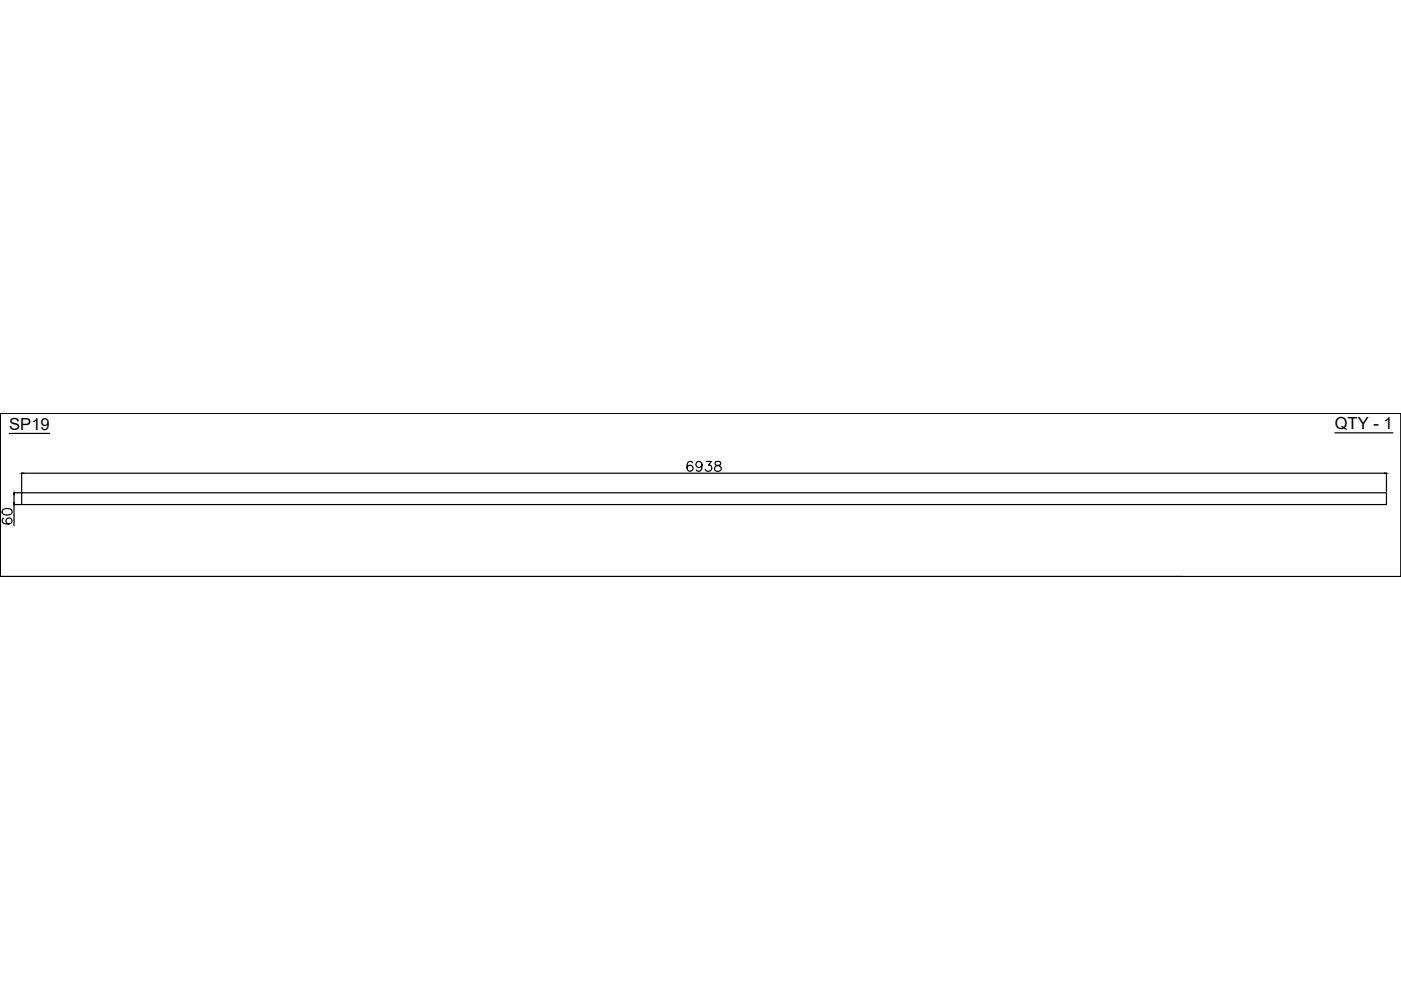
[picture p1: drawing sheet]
<svg xmlns="http://www.w3.org/2000/svg" width="297mm" height="210mm" viewBox="0 0 297 210" stroke-linecap="round" stroke-linejoin="round" font-family="sans-serif">
<defs><g id="words">
<g font-size="3.5">
<text x="2" y="91.2">SP19</text>
<text x="283" y="91">QTY - 1</text>
</g>
</g></defs>
<!-- layer: 0 -->
<g fill="none" stroke="#000" stroke-width=".25">
<path d="M.1 87.6h.1M.1 87.6v34.6h296.9v-34.6h-296.9v34.6h250.7M.1 87.6h195.5M2 91.9h8.6M146.8 98.1a.61 .61 0 0 0-.8-.2 1.26 1.26 0 0 0 .2 2 .65 .65 0 0 0 .7-.6 .65 .65 0 0 0-.5-.7 .65 .65 0 0 0-.7 .6M148.8 98.5a.65 .65 0 0 1-.9 .6 .65 .65 0 0 1-.2-1 .65 .65 0 0 1 1 0 1.89 1.89 0 0 1-.2 1.7 .61 .61 0 0 1-.9-.2M149.7 97.8h1.1l-.6 .8a.69 .69 0 0 1 .5 1.1 .69 .69 0 0 1-1.2-.2M151.7 97.9a.43 .43 0 0 0 .2 .7 .75 .75 0 0 1 .8 .3 .75 .75 0 0 1 0 .9 .83 .83 0 0 1-1.2-.3 .82 .82 0 0 1 1-.9 .43 .43 0 0 0 .2-.7zM195.6 87.6h.1M195.6 87.6h101.4v34.6M283 91.8h12.3M297 87.6h.1"/>
<path d="M.6 108.1a1.34 1.34 0 0 1 2 .3v.2a1.21 1.21 0 0 1-2.1 0zM.8 109.9a.59 .59 0 0 0-.3 .6 .59 .59 0 0 0 .4 .5 1.21 1.21 0 0 0 1.7-.5 .65 .65 0 0 0-.6-.7 .65 .65 0 0 0-.7 .6 .65 .65 0 0 0 .6 .7M2.9 104.5h1.5M2.9 107h1.5M3 104.9v1.7M3 107v4.5M4.6 104.5h289.4v2.5h-289.4zM4.6 100.3v4M5 100.3h288.5M294 100.3v4"/>
</g>
<path d="M3 104.5v.4h-.1zM2.9 106.6h.1v.4zM4.6 100.3h.4v.1zM293.5 100.3h.5l-.5 .1z" fill="#000" stroke="#000" stroke-width=".21"/>
<use href="#words"/>
</svg>
